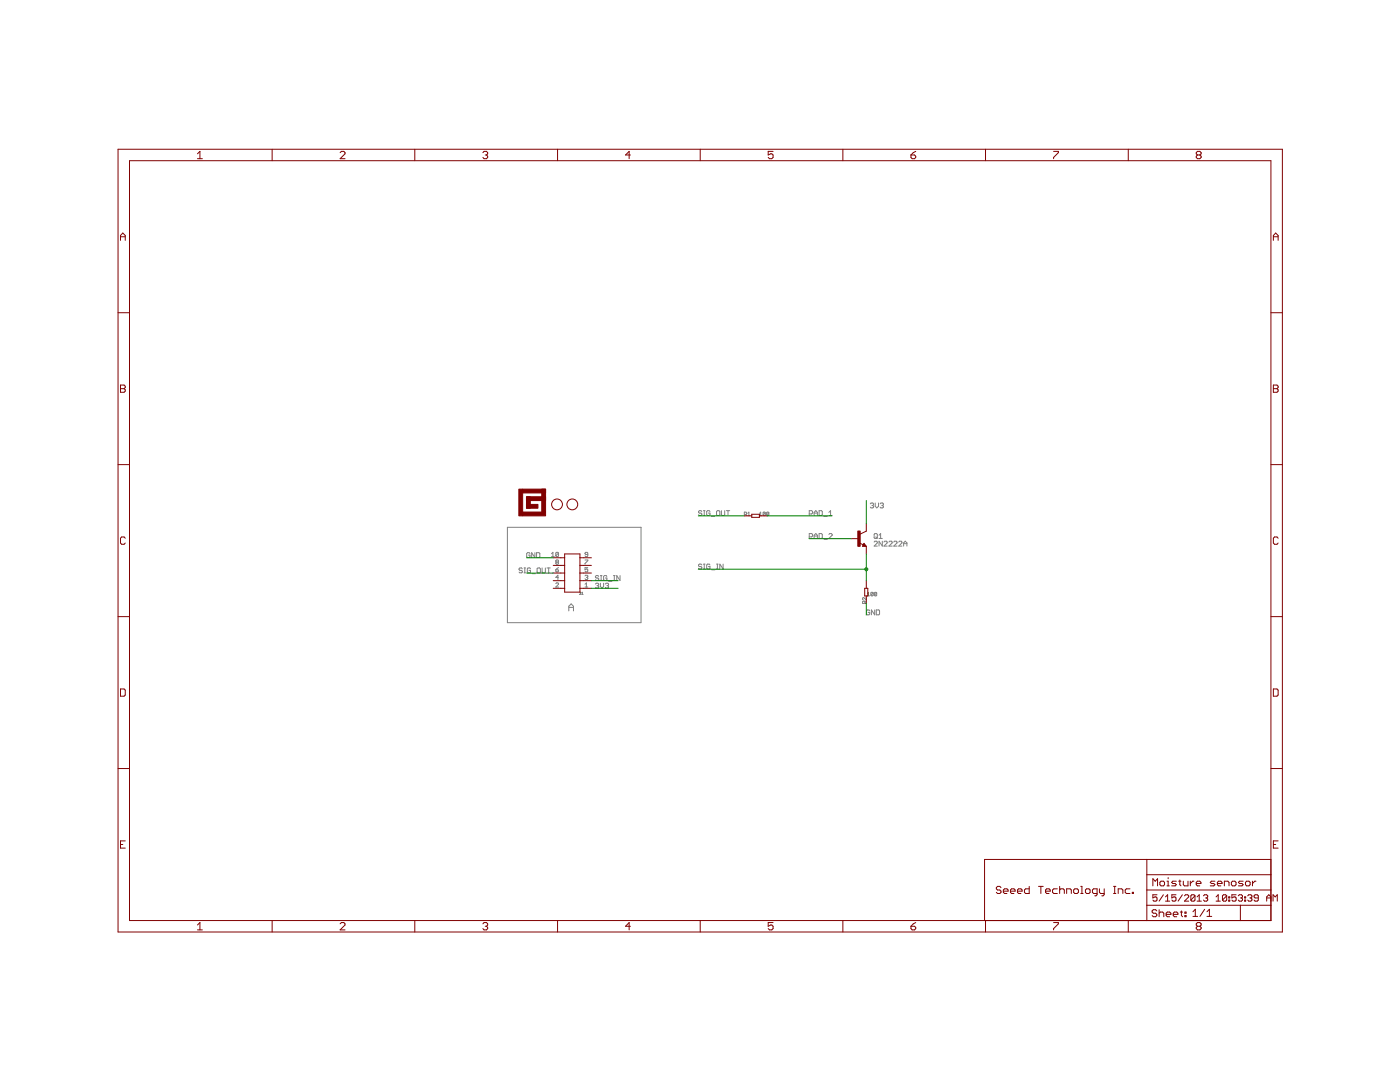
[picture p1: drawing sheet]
<svg xmlns="http://www.w3.org/2000/svg" width="279mm" height="216mm" viewBox="0 0 279 216" stroke-linecap="round" stroke-linejoin="round" font-family="sans-serif">
<g fill="none" stroke="#808080" stroke-width=".2">
<path d="M101.3 105.2h26.6v19h-26.6zM104.2 113.5l-.1-.2h-.3l-.2 .4 .5 .1 .1 .4-.1 .1-.5-.1M104.6 113.3h.3M104.6 114.3h.3M104.7 113.3v1M105.8 110.4l-.2-.1h-.3l-.2 .1v.7l.2 .2 .5-.2v-.3h-.3M105.9 113.5l-.2-.2h-.3l-.2 .2v.7l.2 .1 .5-.1v-.4h-.3M106.2 114.5h.7M106.7 110.3v1l-.6-1v1M107.1 110.3h.5l.1 .1v.7l-.1 .2h-.5zM107.4 113.3h.3l.1 .2v.7l-.1 .1-.5-.1v-.7zM108.2 113.3v.9l.1 .1 .5-.1v-.9"/>
<path d="M109.2 113.3h.6M109.5 113.3v1M110.1 111.1h.5M110.1 110.5l.2-.3v.9M110.9 116.4l.2-.1 .4 .1-.6 .7h.6M110.9 113.7h.4l.2 .3-.4 .1zM111.1 112.2l-.2-.2 .2-.3 .4 .2-.2 .3M111.1 112.2l-.2 .1 .2 .3 .4-.2-.2-.2M111.1 112.2h.2M111.5 110.4l-.2 .7-.4-.2M111.5 115.2h-.6l.4-.4v.8M111.5 113.3l-.6 .4"/>
<path d="M111.5 110.4l-.4-.2-.2 .2v.5M111.5 110.4l-.6 .5M115.8 118.2h.1M115.8 118.2v.4h-.2M116.1 118.6h.3M116.1 118.3l.1-.1v.4M116.8 116.6l.2-.3v.8M116.8 117.1h.5M116.8 114.9l.4-.1 .1 .1-.1 .3M116.8 111.7h.5l-.5 .9M117 115.2h.2M117.2 115.2l.1 .1-.1 .3-.4-.1"/>
<path d="M117.3 110.6h-.4l-.1-.1 .1-.3 .4 .2v.5l-.1 .2-.4-.2M117.3 113.3h-.5v.4l.2-.2 .3 .2-.1 .4-.4-.1M118.8 116.5l.2-.1h.3l.2 .1-.2 .4M119.1 116.9h.2M119.3 116.9l.2 .1-.2 .3-.5-.1M119.5 115l-.2-.1h-.3l-.2 .3 .2 .1h.3l.2 .4-.2 .1-.5-.1M119.8 114.9h.3M119.8 115.8h.3M119.8 116.4v.6l.3 .3 .4-.3v-.6M120 114.9v.9M120.8 116.5l.2-.1h.3l.2 .1-.2 .4M121.1 115l-.1-.1h-.4l-.1 .1v.7l.5 .1 .1-.5h-.3"/>
<path d="M121.1 116.9h.2M121.3 116.9l.2 .1-.2 .3-.5-.1M121.5 116h.6M122.4 114.9h.4M122.4 115.8h.4M122.6 114.9v.9M123.7 114.9v.9l-.6-.9v.9M140.1 102.1l-.2-.2h-.3l-.2 .3 .5 .2 .2 .3-.2 .2-.5-.2M140.1 112.7l-.2-.1h-.3l-.2 .3 .5 .2 .2 .3-.2 .1-.5-.1M140.4 102.9h.3M140.4 113.5h.3M140.4 101.9h.3"/>
<path d="M140.4 112.6h.3M140.5 101.9v1M140.5 112.6v.9M141.7 102.1l-.2-.2h-.3l-.2 .2v.6l.2 .2 .5-.2v-.3h-.3M141.7 112.7l-.2-.1h-.3l-.2 .1v.7l.2 .1 .5-.1v-.3h-.3M142 113.7h.7M142 103h.7M143 102.1l.2-.2h.3l.2 .2v.6l-.2 .2-.5-.2zM143 113.5h.3M143 112.6h.3M143.2 112.6v.9M144 101.9v.8l.1 .2 .5-.2v-.8"/>
<path d="M144.3 112.6v.9l-.6-.9v.9M145 101.9h.6M145.3 101.9v1M148.5 102.7l.5-.1-.1-.4h-.4v.7M148.8 102.7l.2 .2M149.2 102.9h.5M149.2 102.4l.3-.2v.7M151.6 102.4l.2-.2v.7M151.6 102.9h.4M152.7 102.3l-.1 .6-.3-.1M152.7 102.3l-.3-.1-.1 .6M152.7 102.3l-.4 .5"/>
<path d="M153.4 102.3l-.1 .6-.3-.1M153.4 102.3l-.3-.1-.1 .6M153.4 102.3l-.4 .5M161.5 107.1h.5l.2-.1v-.4l-.2-.1h-.5v.9M161.5 102.6h.5l.2-.2v-.3l-.2-.2h-.5v1M162.5 102.9v-.7l.3-.3 .3 .3v.7M162.5 107.4v-.6l.3-.3 .3 .3v.6M162.5 102.4h.6M162.5 107h.6M163.5 101.9h.5l.1 .2v.6l-.1 .2h-.5zM163.5 106.5h.5l.1 .1v.7l-.1 .1h-.5zM164.4 103h.7"/>
<path d="M164.4 107.6h.7M165.4 102.9h.7M165.4 106.6l.2-.1h.3l.2 .1v.2l-.7 .6h.7M165.4 102.2l.4-.3v1M172.8 120l-.2 .2M172.8 119.3v.4l-.4-.4-.3 .1 .2 .3M173.1 118.4l.2-.2v.7M173.1 118.9h.4M173.7 100.5l.1-.1h.4l.1 .1-.1 .4M174 100.9h.2M174.2 100.9l.1 .1-.1 .3-.5-.1M174.3 118.3l-.2 .6-.3-.1"/>
<path d="M174.3 118.3l-.4-.1-.1 .6M174.3 118.3l-.5 .5M174.5 108.2l.1-.2h.3l.2 .2v.1l-.6 .7h.6M174.6 106.5h.3l.2 .1v.7l-.2 .1-.4-.1v-.7zM174.7 100.4v.6l.3 .3 .3-.3v-.6M174.8 107.1l.3 .3M175 118.3l-.2 .6-.3-.1M175 118.3l-.4-.1-.1 .6M175 118.3l-.5 .5M175.4 107.4h.7M175.4 106.8l.3-.3v.9M175.6 100.5l.2-.1h.3l.2 .1-.2 .4"/>
<path d="M176 100.9h.1M176.1 108v1l-.7-1v1M176.1 100.9l.2 .1-.2 .3-.5-.1M176.4 108.2l.2-.2h.3l.2 .2v.1l-.7 .7h.7M177.4 108.2l.2-.2h.3l.2 .2v.1l-.7 .7h.7M178.4 108.2l.1-.2h.4l.1 .2v.1l-.6 .7h.6M179.4 108.2l.1-.2h.4l.1 .2v.1l-.6 .7h.6M180.3 109v-.7l.4-.3 .3 .3v.7M180.3 108.5h.7M113.5 121.9v-.9l.5-.5 .4 .5v.9M113.5 121.2h.9M172.6 120.4l-.1-.4-.4 .1v.3h.7"/>
<path d="M173.6 121.9l-.2-.2h-.3l-.2 .2v.6l.2 .2h.3l.2-.2v-.3h-.4M174.6 121.7v1l-.7-1v1M174.9 121.7h.5l.1 .2v.6l-.1 .2h-.5z"/>
</g>
<g fill="none" stroke="#800000" stroke-width=".2">
<path d="M23.6 29.8h232.3v156.2h-232.3zM25.8 32.1h227.8v151.6h-227.8zM39.4 30.7l.5-.5v1.5M39.4 31.7h1M54.3 29.8v2.3M67.9 30.5l.2-.3h.5l.3 .3v.2l-1 1h1M82.8 29.8v2.3M96.4 30.5l.2-.3h.5l.2 .3v.2l-.2 .2M96.8 30.9h.3M97.1 30.9l.2 .3v.2l-.2 .3h-.5l-.2-.3M111.3 29.8v2.3M125.8 30.9h-1l.8-.7v1.5"/>
<path d="M139.7 29.8v2.3M154.3 30.2h-1v.7l.5-.2h.2l.3 .2v.5l-.3 .3h-.4l-.3-.3M168.2 29.8v2.3M181.8 30.9h.7l.3 .3v.2l-.3 .3h-.5l-.2-.3zM182.8 30.2l-1 .7M196.7 29.8v2.3M210.3 30.2h.9v.3l-.9 .9v.3M225.2 29.8v2.3M239 30.9l-.3-.2v-.2l.3-.3h.5l.2 .3v.2l-.2 .2M239 30.9l-.3 .3v.2l.3 .3h.5l.2-.3v-.2l-.2-.3M239 30.9h.5M24 48v-1l.5-.5 .5 .5v1"/>
<path d="M24 47.2h1M254.1 47.2h1M254.1 48v-1l.5-.5 .5 .5v1M23.6 62.4h2.2M24 76.8h.8l.2 .3v.2l-.2 .3 .2 .2v.2l-.2 .3h-.8zM24 77.6h.8M253.6 62.4h2.3M254.1 76.8h.7l.3 .3v.2l-.3 .3 .3 .2v.2l-.3 .3h-.7zM254.1 77.6h.7M23.6 92.7h2.2M253.6 92.7h2.3M25 107.4l-.2-.3h-.5l-.3 .3v1l.3 .2h.5l.2-.2"/>
<path d="M110.4 117.4h2.3M110.4 115.9h2.3M110.4 114.3h2.3M110.4 112.8h2.3M110.4 111.3h2.3M112.7 110.5h3v7.7h-3zM115.7 117.4h2.3M115.7 115.9h2.3M115.7 114.3h2.3M115.7 112.8h2.3M115.7 111.3h2.3M148.5 102.9h1.5"/>
<path d="M150 102.6h1.6v.6h-1.6zM151.6 102.9h1.5M169.8 107.5h1.6M171.5 108.4l.8 .3M172.4 108.4l.5 .6h-.8zM172.4 108.7l.1 .2h-.2l.1-.3 .3 .3h-.4M172.6 117.4h.6v1.5h-.6zM172.9 104.5v1.5l-1.2 .6M172.9 109v1.5M172.9 115.9v1.5M172.9 118.9v1.5M255.1 107.4l-.3-.3h-.4l-.3 .3v1l.3 .2h.4l.3-.2"/>
<path d="M23.6 123h2.2M24 137.5h.8l.2 .2v1l-.2 .2h-.8zM253.6 123h2.3M254.1 137.5h.7l.3 .2v1l-.3 .2h-.7zM23.6 153.4h2.2M253.6 153.4h2.3M24 168.5h.5M25 167.8h-1v1.4h1M199.8 177.1l-.3-.2h-.4l-.3 .2v.3l.3 .2h.4l.3 .2v.3l-.3 .2h-.4l-.3-.2M200.2 177.8h1v-.2l-.2-.2h-.5l-.3 .2v.5l.3 .2h.5M201.7 177.8h.9v-.2l-.2-.2h-.5l-.2 .2v.5l.2 .2h.5M203.1 177.8h.9v-.2l-.2-.2h-.5l-.2 .2v.5l.2 .2h.5"/>
<path d="M205.4 176.9v1.4h-.7l-.3-.2v-.5l.3-.2h.7M207.3 176.9h.9M207.7 176.9v1.4M208.7 177.8h.9v-.2l-.2-.2h-.5l-.2 .2v.5l.2 .2h.5M211 177.4h-.7l-.2 .2v.5l.2 .2h.7M211.5 177.6l.2-.2h.5l.2 .2v.7M211.5 176.9v1.4M212.9 178.3v-.9h.7l.2 .2v.7M214.3 177.6l.2-.2h.5l.2 .2v.5l-.2 .2h-.5l-.2-.2zM215.7 176.9h.2v1.4M215.7 178.3h.5M216.6 177.6l.3-.2h.4l.3 .2v.5l-.3 .2h-.4l-.3-.2z"/>
<path d="M218.9 178.3h-.7l-.2-.2v-.5l.2-.2h.7v1.1l-.2 .3h-.2M219.4 177.4v.7l.2 .2h.8M220.4 177.4v1.1l-.3 .3h-.2M222.2 176.9h.5M222.2 178.3h.5M222.5 176.9v1.4M223.2 178.3v-.9h.7l.2 .2v.7M225.5 177.4h-.7l-.2 .2v.5l.2 .2h.7M226 178.1h.2v.2h-.2zM228.9 177.6h24.7M228.9 171.5v12.2M228.9 174.5h24.7"/>
<path d="M230.1 176.8v-1.5l.4 .5 .5-.5v1.5M230.9 178.5h-.8v.7l.4-.2 .4 .2v.4l-.2 .2h-.4l-.2-.2M231.7 175.8h.5l.2 .3v.4l-.2 .3h-.5l-.2-.3v-.4zM232.2 178.5l-.9 1.3M232.6 179.8h.8M232.6 179l.4-.5v1.3M232.9 176.8h.5M232.9 175.8h.2v1M233.1 175.1v.2M234.7 178.5h-.8v.7l.4-.2 .4 .2v.4l-.2 .2h-.4l-.2-.2M234.8 175.8h-.7l-.3 .3 .3 .2h.4l.3 .2-.3 .3h-.7M235.2 175.8h.5"/>
<path d="M235.5 175.6v.9l.2 .3M236 178.5l-.9 1.3M236.2 175.8v.7l.2 .3h.7v-1M236.4 178.8l.2-.3h.4l.2 .3v.2l-.8 .8h.8M237.6 175.8v1M238.3 175.8h-.3l-.4 .5M238.5 178.8l-.2-.3h-.5l-.1 .3v.8M238.5 178.8v.8l-.2 .2h-.5l-.1-.2M238.5 178.8l-.8 .8M238.7 176.3h1v-.2l-.3-.3h-.4l-.3 .3v.4l.3 .3h.4M238.9 179.8h.9M238.9 179l.4-.5v1.3"/>
<path d="M240.2 178.8l.2-.3h.4l.2 .3-.2 .4M240.6 179.2h.2M240.8 179.2l.2 .2-.2 .4h-.4l-.2-.2M242.5 175.8h-.7l-.3 .3 .3 .2h.4l.3 .2-.3 .3h-.7M242.7 179.8h.8M242.7 179l.4-.5v1.3M243 176.3h.9v-.2l-.3-.3h-.4l-.2 .3v.4l.2 .3h.4M244.3 176.8v-1h.7l.3 .3v.7M244.8 178.8l-.2-.3h-.4l-.2 .3v.8M244.8 178.8v.8l-.2 .2h-.4l-.2-.2M244.8 178.8l-.8 .8M245.2 179h.2v.2h-.2z"/>
<path d="M245.2 179.6h.2v.2h-.2zM245.7 176.1l.3-.3h.4l.3 .3v.4l-.3 .3h-.4l-.3-.3zM246.7 178.5h-.8v.7l.4-.2 .4 .2v.4l-.2 .2h-.4l-.2-.2M247.1 178.8l.2-.3h.5l.2 .3-.2 .4M247.5 179.2h.3M247.8 179.2l.2 .2-.2 .4h-.5l-.2-.2M248.1 175.8h-.7l-.3 .3 .3 .2h.5l.2 .2-.2 .3h-.8M248.4 179h.2v.2h-.2zM248.4 179.6h.2v.2h-.2zM248.6 176.1l.2-.3h.5l.2 .3v.4l-.2 .3h-.5l-.2-.3zM249 178.8l.2-.3h.4l.3 .3-.3 .4M249.4 179.2h.2"/>
<path d="M249.6 179.2l.3 .2-.3 .4h-.4l-.2-.2M250 175.8v1M250.7 175.8h-.3l-.4 .5M251.1 179.2h-.6l-.2-.2 .2-.5h.4l.2 .3v.8l-.2 .2h-.4l-.2-.2M252.8 179.2h.8M253.6 171.5h-57.1v12.2M253.6 179l-.4-.5-.4 .5v.8M254.1 179.8v-1.3l.4 .5 .4-.5v1.3M254.1 168.5h.5M255.1 167.8h-1v1.4h1M39.4 184.6l.5-.5v1.4M39.4 185.5h1"/>
<path d="M54.3 183.7v2.3M67.9 184.3l.2-.2h.5l.3 .2v.3l-1 .9h1M82.8 183.7v2.3M96.4 184.3l.2-.2h.5l.2 .2v.3l-.2 .2M96.8 184.8h.3M97.1 184.8l.2 .3v.2l-.2 .2h-.5l-.2-.2M111.3 183.7v2.3M125.8 184.8h-1l.8-.7v1.4M139.7 183.7v2.3M154.3 184.1h-1v.7l.5-.2h.2l.3 .2v.5l-.3 .2h-.4l-.3-.2M168.2 183.7v2.3M181.8 184.8h.7l.3 .3v.2l-.3 .2h-.5l-.2-.2z"/>
<path d="M182.8 184.1l-1 .7M196.7 183.7v2.3M210.3 184.1h.9v.2l-.9 1v.2M225.2 183.7v2.3M228.9 180.6h24.7M230.9 181.8l-.3-.3h-.4l-.3 .3v.2l.3 .2h.4l.3 .3v.2l-.3 .2h-.4l-.3-.2M231.3 182.2l.3-.2h.4l.3 .2v.7M231.3 181.5v1.4M232.7 182.5h1v-.3l-.3-.2h-.4l-.3 .2v.5l.3 .2h.4M234.1 182.5h1v-.3l-.3-.2h-.4l-.3 .2v.5l.3 .2h.4M235.5 182h.5M235.8 181.8v.9l.2 .2"/>
<path d="M236.5 182h.2v.2h-.2zM236.5 182.7h.2v.2h-.2zM238.1 181.9l.4-.5v1.5M238.1 182.9h.9M239 184.8l-.3-.2v-.3l.3-.2h.5l.2 .2v.3l-.2 .2M239 184.8l-.3 .3v.2l.3 .2h.5l.2-.2v-.2l-.2-.3M239 184.8h.5M240.4 181.4l-.9 1.5M240.9 182.9h.9M240.9 181.9l.5-.5v1.5M247.5 180.6v3.1"/>
<circle cx="111.2" cy="100.6" r="1.08"/>
<circle cx="114.2" cy="100.6" r="1.08"/>
</g>
<g fill="#800000" stroke="#800000" stroke-width=".2">
<path d="M171.2 106h.5v3h-.5z"/>
<path d="M104.3 97.6h4.6v.8h-4.6z"/>
<path d="M108.1 97.6h.8v4.6h-.8z"/>
<path d="M104.3 102.2h4.6v.7h-4.6z"/>
<path d="M105.1 99.1h.7v2.3h-.7z"/>
<path d="M105.1 99.1h3.8v.8h-3.8z"/>
<path d="M105.1 100.6h2.3v.8h-2.3z"/>
<path d="M103.5 97.6h.8v5.3h-.8z"/>
</g>
<path d="M172.9 99.9v4.6M105.1 114.3h5.3M105.1 111.3h5.3M118 115.9h5.4M118 117.4h5.4M139.4 102.9h9.1M139.4 113.6h33.5M153.1 102.9h12.9M161.5 107.5h8.3M172.9 110.5v5.4M172.9 120.4v2.3" fill="none" stroke="#008000" stroke-width=".2"/>
<circle cx="172.9" cy="113.6" r=".3" fill="#008000" stroke="#008000" stroke-width=".2"/>
</svg>
